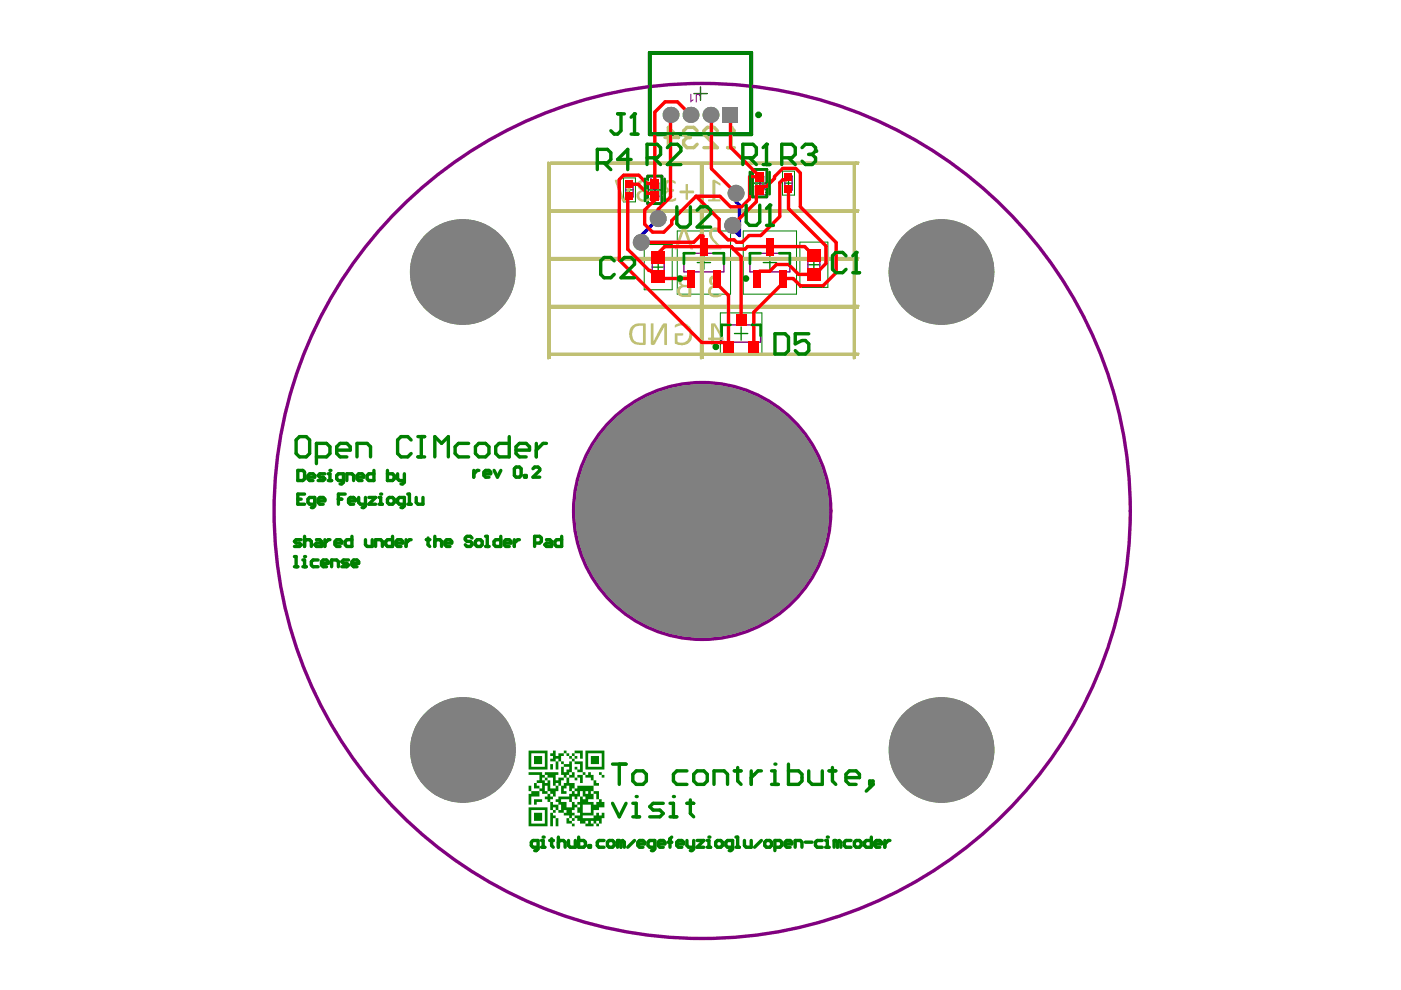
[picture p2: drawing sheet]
<svg xmlns="http://www.w3.org/2000/svg" width="297mm" height="210mm" viewBox="0 0 297 210" stroke-linecap="round" stroke-linejoin="round" font-family="sans-serif">
<path d="M147.1 19.8h2.8M148.5 18.4v2.9M138.8 38.9v2.8M159.7 38.8h2.8M161.1 37.4v2.8M137.4 40.3h2.8" fill="none" stroke="#000" stroke-width=".28"/>
<path d="M132.2 37.7h2.5v5.1h-2.5zM165.9 36.3h2.5v5.1h-2.5zM136.6 51.8h5.9v9.6h-5.9zM143.6 49h11.3v13.4h-11.3zM157.6 49h11.3v13.4h-11.3zM169.6 51.3h5.9v9.6h-5.9zM152.7 66.3h8.8v8.8h-8.8z" fill="none" stroke="#008000" stroke-width=".21"/>
<g fill="none" stroke="#008000" stroke-width=".28">
<path d="M133.5 39.5v1.5M166.4 38.8h1.6M167.2 38.1v1.5M132.7 40.3h1.5M138.3 56.6h2.5M139.6 55.4v2.5M147.8 55.7h2.9M149.2 54.3v2.8M161.8 55.7h2.8M163.2 54.3v2.8M171.3 56.1h2.5M172.6 54.9v2.5"/>
<path d="M155.7 70.7h2.8M157.1 69.3v2.8"/>
</g>
<path d="M132.7 38.8h1.5v2.9h-1.5zM166.4 37.3h1.6v3h-1.6zM138.3 54.2h2.5v4.8h-2.5zM145 53.7h8.5v3.9h-8.5zM159 53.7h8.5v3.9h-8.5zM171.3 53.7h2.5v4.8h-2.5zM153 68.9h8.3v3.7h-8.3z" fill="none" stroke="#800080" stroke-width=".28"/>
<path d="M137.6 11.1h21.8v17.5h-21.8zM137.3 37.3h3.1v5.9h-3.1zM159.6 35.9h3v5.9h-3z" fill="none" stroke="#800080" stroke-width=".57"/>
<g fill="#800080">
<path d="M147.5 20.1a.55 .55 0 0 1 .6-.2 .55 .55 0 0 1 .4 .5h-.3a.28 .28 0 0 0-.3-.3 .28 .28 0 0 0-.2 .4v1.2h-.2z"/>
<path d="M146.4 19.9h.2v1.4l.4-.2v.2l-.5 .4h-.1z"/>
<path d="M161.1 41.2h1.3l-.2-.4h.2l.5 .6h-1.8z"/>
<path d="M137.1 37.5a.84 .84 0 0 1 1.2 .6l.3 .2v-.9h.2v1.2l-.5-.3a.83 .83 0 0 0-1-.6l-.1 .5 .3 .1v.2a.64 .64 0 0 1-.4-1z"/>
<path d="M162.1 39.1v.5a.3 .3 0 0 0 .2 .4 .3 .3 0 0 0 .4-.3v-.6zM161.1 38.8h1.8v.9a.51 .51 0 0 1-.5 .6 .51 .51 0 0 1-.5-.5l-.8 .7v-.4l.8-.6v-.4h-.8z"/>
<path d="M137.3 39.2l-.1 .8h.6v-.5a.31 .31 0 0 0-.1-.4 .31 .31 0 0 0-.4 .1zM137.1 39a.55 .55 0 0 1 .9 .3l.8-.6v.3l-.8 .6v.4h.8v.3h-1.8z"/>
</g>
<path d="M137.6 11.1h21.8v17.5h-21.8zM137.3 37.3h3.1v5.9h-3.1zM159.6 35.9h3v5.9h-3z" fill="none" stroke="#008000" stroke-width=".57"/>
<path d="M137.9 11.4h21.2v16.9h-21.2zM138.1 38.9h1.4v2.8h-1.4zM160.4 37.4h1.4v2.8h-1.4z" fill="none" stroke="#008080" stroke-width=".57"/>
<g fill="none" stroke="#800080" stroke-width=".72">
<path d="M84.7 44.2a90.7 90.7 0 0 1 146.8 26.5 90.7 90.7 0 0 1-76.4 128.1 90.6 90.6 0 0 1-88.8-52.9 90.6 90.6 0 0 1 18.4-101.7z"/>
<circle cx="148.9" cy="108.3" r="27.3"/>
</g>
<g fill="#c0c073">
<path d="M116.2 75.5h.5v.5h-.5z"/>
<path d="M148.6 75.5h.5v.5h-.5z"/>
<path d="M181 75.5h.5v.5h-.5z"/>
<path d="M181.5 75h.5v.5h-.5z"/>
<path d="M181.5 64.9h.5v.5h-.5z"/>
<path d="M181.5 54.7h.5v.5h-.5z"/>
<path d="M181.5 44.6h.5v.5h-.5z"/>
<path d="M181.5 34.4h.5v.6h-.5z"/>
<path d="M116.2 34.4h.5v41.1h-.5z"/>
<path d="M148.6 35h.5v40.5h-.5z"/>
<path d="M181 35h.5v40.5h-.5z"/>
<path d="M116.7 75h64.8v.5h-64.8z"/>
<path d="M116.7 64.9h64.8v.5h-64.8z"/>
<path d="M116.7 54.7h64.8v.5h-64.8z"/>
<path d="M116.7 44.6h64.8v.5h-64.8z"/>
<path d="M116.7 34.4h64.8v.6h-64.8z"/>
</g>
<path d="M116.2 34.4v41.6M116.7 34.4h65.3M148.6 35v41M181 35v41M116.7 44.6h65.3M116.7 54.7h65.3M116.7 75h65.3M116.7 64.9h65.3" fill="none" stroke="#c0c073" stroke-width=".51"/>
<g fill="#c0c073">
<path d="M135.3 38.5a1.68 1.68 0 0 1 2.4 .1v.2a.18 .18 0 0 1-.2 .2 .18 .18 0 0 1-.2-.2 1.05 1.05 0 0 0-1.5 .2 .89 .89 0 0 0 1 1.1h.5v.4l-.7 .1a.87 .87 0 0 0-.9 .4 .87 .87 0 0 0 .1 1l.3 .3h.9l.5-.2a.18 .18 0 0 1 .2-.2 .18 .18 0 0 1 .1 .2 .8 .8 0 0 1-1 .7h-.1a1.3 1.3 0 0 1-1.6-.7 1.3 1.3 0 0 1 .4-1.6l.5-.2a1.2 1.2 0 0 1-.7-1.8z"/>
<path d="M140.9 38.5a1.7 1.7 0 0 1 2.4 .1v.2a.18 .18 0 0 1-.2 .2 .18 .18 0 0 1-.2-.2 .95 .95 0 0 0-1.5 .3 .77 .77 0 0 0 .9 1h.6v.4l-.7 .1a.87 .87 0 0 0-.9 .5 .87 .87 0 0 0 .2 1l.2 .2h.9l.5-.3a.18 .18 0 0 1 .3 0 .18 .18 0 0 1 0 .3v.2l-1 .3a1.49 1.49 0 0 1-1.8-1.7l.5-.6 .5-.2a1.25 1.25 0 0 1-.7-1.8z"/>
<path d="M145.4 39.1l.5-.1v1.4l1.3 .1-.1 .5h-1.2v1.3h-.5v-1.3h-1.2l-.1-.2v-.3l.1-.1h1.2z"/>
<path d="M151 38.3l.6-.2 1.2 .9a.18 .18 0 0 1 0 .2 .18 .18 0 0 1-.3 .1l-.8-.5v3.5h1.1v.4h-2.6v-.4h.8z"/>
<path d="M150.5 58.7h.1a1.81 1.81 0 0 1 1.7-.2 .54 .54 0 0 1 .5 .8l-.2-.1a1.26 1.26 0 0 0-1.5-.1 .83 .83 0 0 0 0 .9 .83 .83 0 0 0 .8 .4h.5l.1 .3v.2h-.7a.89 .89 0 0 0-.9 .4 .89 .89 0 0 0 .1 1 1.74 1.74 0 0 0 1.9-.1 .54 .54 0 0 1 0 .6 .54 .54 0 0 1-.6 .2 1.43 1.43 0 0 1-1.7-.2 1.43 1.43 0 0 1-.4-1.6l.4-.4 .6-.2a1.17 1.17 0 0 1-.7-1.9z"/>
<path d="M134.5 69.5l.5-.4h1.3v3.6h-.7a1.75 1.75 0 0 1-1.4-2.6zM134 69.1a2.54 2.54 0 0 0 .6 3.8l.9 .3 1.4-.1v-4.5h-1.7l-.6 .1z"/>
<path d="M151.4 69.1l1.4 2.5h-1.4zM150.7 68.6v3h-.5l-.1 .3 .1 .2h.5v1l.6 .1 .1-1.1h2v-.5l-1.7-3z"/>
<circle cx="138.8" cy="42.3" r=".43"/>
</g>
<path d="M147.8 27.7l-.7-.7h-1.4l-.8 .7v.7" fill="none" stroke="#c0c073" stroke-width=".72"/>
<circle cx="144.9" cy="28.4" r=".36" fill="#c0c073"/>
<path d="M144.9 28.4l.8 .8M145.7 29.2h.7M145.7 29.2l-.8 .7v.7l.8 .7h1.4l.7-.7" fill="none" stroke="#c0c073" stroke-width=".72"/>
<g fill="#c0c073">
<path d="M150.5 48.6a1.64 1.64 0 0 1 2.4 .2 .23 .23 0 0 1-.1 .3 .23 .23 0 0 1-.3-.2 .97 .97 0 0 0-1.5 .5v.5l.4 .8 1.5 1.5v.7h-2.7v-.5h2.1l-1.3-1.4-.6-.9-.1-1z"/>
<path d="M130.4 38.2l.5-.1 .1 .2 1.2 3.8 1.4-3.9h.6l-1.5 4.4-.2 .2h-.5l-.1-.2z"/>
<path d="M138 68.6h.5v3.7l1.8-3.4 .4-.3h.6l.1 4.6-.6-.1v-3.9l-1.9 3.7-.3 .3h-.5l-.1-.2z"/>
<path d="M143.1 69l.5-.3a2.3 2.3 0 0 1 2.5 .4 2.3 2.3 0 0 1 .6 2.5 2.31 2.31 0 0 1-3.4 1.3l-.2-.1v-2.1l1.7-.1v.5h-1.2v1.3l.3 .2a1.7 1.7 0 0 0 1.8-.4 1.7 1.7 0 0 0 .4-1.8 1.76 1.76 0 0 0-2.9-1h-.1z"/>
<path d="M144.5 59.3l.4-.3 1-.1v1.5h-.8a.75 .75 0 0 1-.6-1.1zM144.2 61.3l.6-.4h1.1v1.6h-.9a.78 .78 0 0 1-.8-1.2zM144 58.9v.1a1.13 1.13 0 0 0 .4 1.5 1.25 1.25 0 0 0-.8 1.5 1.25 1.25 0 0 0 1.4 1h1.5l.1-4.3-.2-.3h-1.3l-.7 .1z"/>
<path d="M145 48.9l.8 2.3h-1.6zM144.6 48.4l-1.6 4.4 .6 .1 .5-1.2h1.9l.4 1.2h.5l-1.5-4.5z"/>
</g>
<path d="M141 29.2h2.9l-2.2-2.2v4.3M152.1 27.7l-.7-.7h-1.4l-.8 .7v.7l2.9 2.9h-2.9M154.3 31.3h1.4M155 27v4.3" fill="none" stroke="#c0c073" stroke-width=".72"/>
<circle cx="155" cy="27" r=".36" fill="#c0c073"/>
<path d="M155 27l.7 .7" fill="none" stroke="#c0c073" stroke-width=".72"/>
<path d="M139.6 46.4l-3.6 3.5v1.5M156.1 41v1.8l.7 .7v6.4l-1.5-1.4v-.7" fill="none" stroke="#00f" stroke-width=".72"/>
<g fill="#808080">
<circle cx="136" cy="51.4" r="1.79"/>
<circle cx="139.6" cy="46.4" r="1.79"/>
<circle cx="156.1" cy="41" r="1.79"/>
<circle cx="155.3" cy="47.8" r="1.79"/>
<circle cx="199.6" cy="159" r="11.2"/>
<circle cx="98.2" cy="159" r="11.2"/>
<circle cx="98.1" cy="57.7" r="11.2"/>
<circle cx="199.6" cy="57.7" r="11.2"/>
<circle cx="148.9" cy="108.3" r="26.9"/>
<circle cx="146.4" cy="24.4" r="1.7"/>
<circle cx="142.2" cy="24.4" r="1.7"/>
<circle cx="150.6" cy="24.4" r="1.7"/>
</g>
<path d="M153.2 22.7h3.4v3.3h-3.4z" fill-rule="evenodd" fill="#808080"/>
<g fill="none" stroke="#f00" stroke-width=".72">
<path d="M133.5 39.1h1.8l1.9 1.9h1l.6 .6M142.2 24.4v17.4l-2.6 2.6v2M146.4 24.4l-2.8-2.8h-2.6l-2.2 2.2v15.1h-1.6l-1.8-1.8h-3.2l-.9 1v17l17.5 17.5h4.9l.7 .8M150.6 24.4l.2 .2v11.2l5.3 5.2M154.9 24.4v6.8l6.2 6.3h-2.2v4.7l-1.7 1.6h-2.3l-2.3-2.2h-5M167.2 37.6l-.4 .5h-.8l-.7 .6v7.2l-4 4h-2.5l-1.4 1.5h-1.2l-.5-.5h-1.4l-1.8-1.9v-2.5l-4.9-4.9M133.5 41.5l-.4 .3v11l4.5 4.5h.3l1.7 1.8h7M136 51.4h11.1l1.3-1.4h.6v2.1l.2 .2M138.8 41.6h.6v.7h-.4l-2.3 2.2v3l1.7 1.7h2.3l1.7-1.7v-.7l5.2-5.2M138.8 41.6h.1M151.9 59.1v1l2.5 2.5v10.9M155 52.3l2.1 2.1v13.5"/>
<path d="M161.1 40.2l-.7-.6v3.2l-5.1 5M161.1 40.2l.6-.6h.8l1.7-1.8v-.4l1.8-1.7h2.7l1 1v7.1l7.6 7.6v6.4l-2.8 2.8h-4.8l-1.5-1.5h-2.3v1l-6.1 6.1v7.3M161.1 40.2h.1M167.2 40v4.2l7.9 8v3.7l-2.5 2.3h-3.3l-2.1-2.1h-2.6l-1.4 1.4h-2.2l-.5 .5v1.1M172.6 54.1l-2-1.8h-12.1l-.5 .5h-2.4l-.5-.5h-14.2l-2.1 1.9"/>
</g>
<g fill="#808080">
<circle cx="136" cy="51.4" r="1.79"/>
<circle cx="139.6" cy="46.4" r="1.79"/>
<circle cx="156.1" cy="41" r="1.79"/>
<circle cx="155.3" cy="47.8" r="1.79"/>
<circle cx="199.6" cy="159" r="11.2"/>
<circle cx="98.2" cy="159" r="11.2"/>
<circle cx="98.1" cy="57.7" r="11.2"/>
<circle cx="199.6" cy="57.7" r="11.2"/>
<circle cx="148.9" cy="108.3" r="26.9"/>
<circle cx="146.4" cy="24.4" r="1.7"/>
<circle cx="142.2" cy="24.4" r="1.7"/>
<circle cx="150.6" cy="24.4" r="1.7"/>
</g>
<path d="M153.2 22.7h3.4v3.3h-3.4z" fill-rule="evenodd" fill="#808080"/>
<g fill="#f00">
<path d="M132.7 38.2h1.5v1.7h-1.5z" fill-rule="evenodd"/>
<path d="M132.7 40.6h1.5v1.7h-1.5z" fill-rule="evenodd"/>
<path d="M156 66.6h2.3v2.6h-2.3z" fill-rule="evenodd"/>
<path d="M162.4 50.4h1.7v3.8h-1.7z" fill-rule="evenodd"/>
<path d="M145.7 57.1h1.7v3.9h-1.7z" fill-rule="evenodd"/>
<path d="M151.1 57.1h1.7v3.9h-1.7z" fill-rule="evenodd"/>
<path d="M153.3 72.3h2.3v2.5h-2.3z" fill-rule="evenodd"/>
<path d="M138.1 57.3h2.9v2.7h-2.9z" fill-rule="evenodd"/>
<path d="M148.4 50.4h1.7v3.8h-1.7z" fill-rule="evenodd"/>
<path d="M137.9 37.9h1.9v2h-1.9z" fill-rule="evenodd"/>
<path d="M137.9 40.6h1.9v2h-1.9z" fill-rule="evenodd"/>
<path d="M158.7 72.3h2.2v2.5h-2.2z" fill-rule="evenodd"/>
<path d="M171.1 56.8h2.9v2.7h-2.9z" fill-rule="evenodd"/>
<path d="M166.4 39.2h1.6v1.7h-1.6z" fill-rule="evenodd"/>
<path d="M160.1 39.2h1.9v2h-1.9z" fill-rule="evenodd"/>
<path d="M138.1 53.3h2.9v2.6h-2.9z" fill-rule="evenodd"/>
<path d="M165.1 57.1h1.7v3.9h-1.7z" fill-rule="evenodd"/>
<path d="M159.7 57.1h1.7v3.9h-1.7z" fill-rule="evenodd"/>
<path d="M171.1 52.7h2.9v2.7h-2.9z" fill-rule="evenodd"/>
<path d="M166.4 36.8h1.6v1.7h-1.6z" fill-rule="evenodd"/>
<path d="M160.1 36.5h1.9v2h-1.9z" fill-rule="evenodd"/>
</g>
<g fill="#008000">
<path d="M113.2 169.5h1.7v.5h-1.1v.6h-.6z"/>
<path d="M113.2 172.3h1.7v1.7h-1.7z"/>
<path d="M113.2 160.3h1.7v1.7h-1.7z"/>
<path d="M116.7 162h.5v1.2h-.5z"/>
<path d="M122.4 164.3h1.2v1.7h-.6v-1.1h-.6z"/>
<path d="M121.3 159.7h.5v.6h.6v.6h-.6v-.6h-.5z"/>
<path d="M121.8 159.1h1.8v1.8h-.6v-1.2h-1.2z"/>
<path d="M127 163.7h.6v.6h.5v.6h-.5v-.6h-.6z"/>
<path d="M112.1 166.6h.5v1.1h1.8v1.2h-1.8v1.7h-.5v-2.3h.5v-.6h-.5z"/>
<path d="M116.7 172.3h.5v.6h.6v.6h.6v1.7h-.6v-1.7h-.6v1.7h-.5z"/>
<path d="M125.3 160.3h1.7v1.7h-1.7z"/>
<path d="M120.1 173.5h.6v.5h.6v.6h.5v.6h-.5v-.6h-1.2z"/>
<path d="M119.5 159.1h.6v.6h.6v.6h.6v.6h.5v.5h1.8v2.3h.5v.6h.6v-.6h.6v.6h.5v1.1h.6v.6h.6v.6h-1.2v-1.2h-.5v-.5h-1.2v-.6h-.5v-.6h-1.2v-.5h-.6v-.6h.6v.6h.6v-1.2h-1.2v-.6h-.5v-.5h-.6v-.6h-.6v-.6h-.6z"/>
<path d="M124.1 159.1h4v4.1h-4zM124.7 159.7v2.9h2.9v-2.9z"/>
<path d="M112.1 159.1h4v4.1h-4zM112.6 159.7v2.9h2.9v-2.9z"/>
<path d="M112.1 171.2h4v4h-4zM112.6 171.8v2.8h2.9v-2.8z"/>
<path d="M112.1 163.7h2.8v.6h.6v.6h.6v.5h.6v1.8h1.1v-.6h-.6v-1.7h-1.1v-.6h-.6v-.6h2.9v.6h-.6v1.1h.6v-.5h1.1v.5h-.5v1.2h.5v-.6h.6v-1.1h-.6v-.6h-.5v-1.7h.5v1.1h.6v-.5h.6v-.6h-1.2v-.6h-.5v-.6h-.6v-.5h-.6v.5h.6v1.8h-.6v-1.8h-1.1v-.5h.5v-.6h-.5v-.6h.5v-.6h.6v1.2h.6v-.6h1.1v.6h-.5v1.1h.5v.6h1.2v-.6h.6v2.3h.5v1.2h.6v.5h-.6v-.5h-1.1v-.6h-.6v.6h.6v1.1h1.1v1.2h.6v-.6h3.4v1.1h1.2v1.8h.6v.5h.5v1.2h-1.1v.6h-1.2v1.1h.6v-.6h.6v.6h.6v-.6h.5v1.2h-.5v1.1h-.6v-.6h-.6v.6h.6v.6h-.6v-.6h-.6v-.6h-.5v.6h.5v.6h-1.7v-.6h-1.1v-.6h-.6v-.5h-.6v-.6h-.5v.6h.5v.5h-.5v-.5h-.6v-.6h-1.2v-.6h-1.1v-.5h-.6v-.6h-.6v.6h.6v.5h-.6v-.5h-.5v-1.8h-.6v-.5h-.6v-.6h.6v-.6h-1.2v-.6h-.5v-.5h-1.2v-1.2h.6v.6h.6v.6h.5v-1.2h-1.1v-.6h.6v-1.1h-2.3zM120.7 163.7v.6h.6v-.6zM114.9 164.9v.5h.6v.6h.6v-.6h-.6v-.5zM124.1 167.7v.6h.6v-.6zM121.3 167.2v.5h.5v.6h.6v-.6h-.6v-.5zM115.5 166.6v1.1h.6v.6h.6v.6h.5v.6h-.5v.5h.5v.6h1.2v1.2h.6v-1.2h-.6v-.6h-.6v-.5h.6v-.6h2.3v-.6h.6v-.6h-.6v-1.1h-.6v.6h-.6v.5h.6v.6h-1.1v-1.7h-.6v-.6h-.6v.6h.6v1.1h-.6v1.2h-.6v-.6h-.5v-.6h-.6v-1.1zM123 167.7v1.2h.6v.6h.5v-.6h-.5v-1.2zM121.3 168.9v1.1h.5v.6h.6v.6h.6v-.6h-.6v-.6h.6v-1.1h-.6v.6h-.6v-.6zM125.3 167.7v.6h.5v1.2h-1.1v.5h1.1v.6h.6v-.6h.6v-.5h-.6v-1.2h-.6v-.6zM119 169.5v.5h1.1v1.2h1.2v-1.2h-.6v-.5zM123.6 170.6v1.7h1.7v-1.7zM119.5 171.8v.5h.6v-.5zM121.3 171.8v.5h.5v.6h1.2v-.6h-.6v-1.1h-.6v.6zM123.6 172.9v.6h2.2v-.6zM124.1 174v.6h.6v-.6z"/>
</g>
<path d="M137.9 11.4h21.2v16.9h-21.2zM136.8 37.9v4.7M140.9 37.9v4.7M159 36.5v4.7M163.2 36.5v4.7M147.3 53.7h-2.3v2.3M151.2 53.7h2.3v2.3M161.3 53.7h-2.3v2.3M165.2 53.7h2.3v2.3M154.9 68.9h-1.9v2.3M159.4 68.9h1.9v2.3" fill="none" stroke="#008000" stroke-width=".57"/>
<g fill="none" stroke="#008000" stroke-width=".72">
<path d="M126.6 34.5h2.2l.7-.7v-1.4l-.7-.7h-2.2v4.3M128.1 34.5l1.4 1.5M133.8 33.8h-2.9l2.2-2.1v4.3M137.2 33.5h2.1l.8-.8v-1.4l-.8-.7h-2.1v4.3M138.6 33.5l1.5 1.4M141.5 31.3l.7-.7h1.4l.8 .7v.7l-2.9 2.9h2.9M165.7 33.5h2.2l.7-.8v-1.4l-.7-.7h-2.2v4.3M167.2 33.5l1.4 1.4M170 31.3l.8-.7h1.4l.7 .7v.7M130.2 55.3l-.7-.7h-1.4l-.7 .7v2.9l.7 .7h1.4l.7-.7M131.7 55.3l.7-.7h1.4l.7 .7v.7l-2.8 2.9h2.8M143.5 43.8v3.6l.7 .7h1.5l.7-.7v-3.6"/>
<path d="M147.8 44.6l.7-.8h1.5l.7 .8v.7l-2.9 2.8h2.9"/>
</g>
<circle cx="172.9" cy="32" r=".36" fill="#008000"/>
<g fill="none" stroke="#008000" stroke-width=".72">
<path d="M171.5 32.7h.7M172.2 32.7l.7 .8v.7l-.7 .7h-1.4l-.8-.7M172.9 32l-.7 .7M164.3 70.8h2.2l.7 .7v2.8l-.7 .8h-2.2zM171.5 70.8h-2.9v2.1l1.4-.7h.8l.7 .7v1.4l-.7 .8h-1.5l-.7-.8M63.1 99.7h1.1l.4 .4v1.4l-.4 .4h-1.1zM100.4 99.7v1.5M101.5 99.7h-.3l-.8 .8M104.8 99.7l.7 1.5 .7-1.5M109.1 99.4l.3-.4h.7l.4 .4v1.4l-.4 .4h-.7l-.3-.4zM113 99.4l.4-.4h.7l.3 .4v.3l-1.4 1.5h1.4M65.3 101.2h1.4v-.4l-.3-.3h-.7l-.4 .3v.7l.4 .4h.7"/>
<path d="M68.9 100.5h-1.1l-.4 .3 .4 .4h.7l.4 .3-.4 .4h-1.1M69.6 100.5h.4v1.4M69.6 101.9h.7M102.6 100.5h1.4v-.4l-.3-.4h-.7l-.4 .4v.7l.4 .4h.7M111.2 100.8h.4v.4h-.4z"/>
</g>
<circle cx="70" cy="99.7" r=".36" fill="#008000"/>
<g fill="none" stroke="#008000" stroke-width=".72">
<path d="M79.3 99.7v2.2h-1.1l-.4-.4v-.7l.4-.3h1.1M82.1 99.7v2.2h1.1l.4-.4v-.7l-.4-.3h-1.1M63.1 105.8h.8M64.6 104.8h-1.5v2.1h1.5M66.7 106.9h-1l-.4-.4v-.7l.4-.3h1v1.8l-.3 .3h-.4M67.4 106.2h1.5v-.4l-.4-.3h-.7l-.4 .3v.7l.4 .4h.7M71.7 105.8h.8M72.8 101.9h-1.1l-.3-.4v-.7l.3-.3h1.1v1.7l-.3 .4h-.4M73.2 104.8h-1.5v2.1M73.5 101.9v-1.4h1.1l.4 .3v1.1M73.9 106.2h1.4v-.4l-.3-.3h-.7l-.4 .3v.7l.4 .4h.7M75.7 101.2h1.4v-.4l-.3-.3h-.7l-.4 .3v.7l.4 .4h.7"/>
<path d="M76.1 105.5v1l.3 .4h1.1M77.5 105.5v1.8l-.4 .3h-.3M78.2 105.5h1.4l-1.4 1.4h1.4M80.4 106.9h.7M80.4 105.5h.3v1.4M84.3 100.5v1l.4 .4h1M85.7 100.5v1.7l-.3 .4h-.4"/>
</g>
<circle cx="80.7" cy="104.8" r=".36" fill="#008000"/>
<path d="M179.4 54.2l-.7-.7h-1.5l-.7 .7v2.9l.7 .7h1.5l.7-.7M180.8 57.8h1.4M181.5 53.5v4.3M82.1 105.8l.4-.3h.7l.4 .3v.7l-.4 .4h-.7l-.4-.4zM85.7 106.9h-1l-.4-.4v-.7l.4-.3h1v1.8l-.3 .3h-.4M86.5 106.9h.7M86.5 104.8h.3v2.1M88.2 105.5v1l.4 .4h1.1v-1.4" fill="none" stroke="#008000" stroke-width=".72"/>
<circle cx="181.5" cy="53.5" r=".36" fill="#008000"/>
<path d="M158.2 43.5v3.6l.7 .7h1.5l.7-.7v-3.6M162.5 47.8h1.4M163.2 43.5v4.3M181.5 53.5l-.7 .7" fill="none" stroke="#008000" stroke-width=".72"/>
<circle cx="163.2" cy="43.5" r=".36" fill="#008000"/>
<path d="M157.5 33.5h2.1l.8-.8v-1.4l-.8-.7h-2.1v4.3M158.9 33.5l1.5 1.4M161.8 34.9h1.4M162.5 30.6v4.3M163.2 43.5l-.7 .7" fill="none" stroke="#008000" stroke-width=".72"/>
<circle cx="162.5" cy="30.6" r=".36" fill="#008000"/>
<g fill="none" stroke="#008000" stroke-width=".72">
<path d="M162.5 30.6l-.7 .7M62.4 118h.4v2.2M63.9 114.4h-1.1l-.4 .4 .4 .3h.7l.4 .4-.4 .4h-1.1M64.2 118.7h.4v1.5M64.6 114.8l.3-.4h.7l.4 .4v1.1M64.6 113.7v2.2M67.1 114.4h.7l.4 .4v1.1h-1.1l-.4-.4 .4-.4h1.1M68.9 114.4v1.5M70 114.4h-.4l-.7 .7M71 115.1h1.5v-.3l-.4-.4h-.7l-.4 .4v.7l.4 .4h.7M74.6 113.7v2.2h-1.1l-.3-.4v-.7l.3-.4h1.1M77.5 114.4v1.1l.3 .4h1.1v-1.5"/>
<path d="M79.6 115.9v-1.5h1.1l.4 .4v1.1M83.2 113.7v2.2h-1.1l-.3-.4v-.7l.3-.4h1.1M83.9 115.1h1.5v-.3l-.4-.4h-.7l-.4 .4v.7l.4 .4h.7M86.1 114.4v1.5M87.2 114.4h-.4l-.7 .7M90.4 114.4h.7M90.8 114.1v1.4l.3 .4M92.2 114.8l.3-.4h.8l.3 .4v1.1M92.2 113.7v2.2M94.3 115.1h1.5v-.3l-.4-.4h-.7l-.4 .4v.7l.4 .4h.7M100.1 114.1l-.4-.4h-.7l-.4 .4v.3l.4 .4h.7l.4 .3v.4l-.4 .4h-.7l-.4-.4M101.2 114.4h.7l.3 .4v.7l-.3 .4h-.7l-.4-.4v-.7z"/>
<path d="M102.9 115.9h.8M102.9 113.7h.4v2.2M106.2 113.7v2.2h-1.1l-.4-.4v-.7l.4-.4h1.1M106.9 115.1h1.4v-.3l-.3-.4h-.7l-.4 .4v.7l.4 .4h.7M109 114.4v1.5M110.1 114.4h-.3l-.8 .7M113.3 115.1h1.1l.4-.3v-.7l-.4-.4h-1.1v2.2M115.9 114.4h.7l.3 .4v1.1h-1l-.4-.4 .4-.4h1M119.1 113.7v2.2h-1.1l-.3-.4v-.7l.3-.4h1.1M62.4 120.2h.7M64.2 120.2h.7"/>
</g>
<circle cx="64.6" cy="118" r=".36" fill="#008000"/>
<g fill="none" stroke="#008000" stroke-width=".72">
<path d="M62.8 93.3l.7-.7h1.4l.8 .7v2.9l-.8 .7h-1.4l-.7-.7zM67.1 96.9h2.1l.8-.7v-1.5l-.8-.7h-2.1v4.3M71.4 95.4h2.9v-.7l-.8-.7h-1.4l-.7 .7v1.5l.7 .7h1.4M75.7 96.9v-2.9h2.1l.8 .7v2.2M87.2 93.3l-.7-.7h-1.5l-.7 .7v2.9l.7 .7h1.5l.7-.7M88.6 92.6h1.4M88.6 96.9h1.4M89.3 92.6v4.3M92.2 96.9v-4.3l1.4 1.4 1.5-1.4v4.3M99.4 94h-2.2l-.7 .7v1.5l.7 .7h2.2M100.8 94.7l.7-.7h1.4l.8 .7v1.5l-.8 .7h-1.4l-.7-.7zM108 92.6v4.3h-2.2l-.7-.7v-1.5l.7-.7h2.2"/>
<path d="M109.4 95.4h2.9v-.7l-.7-.7h-1.5l-.7 .7v1.5l.7 .7h1.5M113.7 94v2.9M115.9 94h-.8l-1.4 1.4M67.4 118.7h-1l-.4 .4v.7l.4 .4h1M68.2 119.4h1.4v-.3l-.4-.4h-.7l-.3 .4v.7l.3 .4h.7M73.9 118.7h-1.1l-.3 .4 .3 .3h.7l.4 .4-.4 .4h-1M74.6 119.4h1.5v-.3l-.4-.4h-.7l-.4 .4v.7l.4 .4h.7M70.3 120.2v-1.5h1.1l.3 .4v1.1M129.9 162h2.8M131.3 162v4.3M134.2 164.2l.7-.8h1.4l.7 .8v1.4l-.7 .7h-1.4l-.7-.7zM145.6 163.4h-2.1l-.7 .8v1.4l.7 .7h2.1"/>
<path d="M147.1 164.2l.7-.8h1.4l.8 .8v1.4l-.8 .7h-1.4l-.7-.7zM151.4 166.3v-2.9h2.1l.8 .8v2.1M155.7 163.4h1.4M156.4 162.7v2.9l.7 .7M159.3 163.4v2.9M161.4 163.4h-.7l-1.4 1.5M163.6 166.3h1.4M163.6 163.4h.7v2.9"/>
</g>
<circle cx="164.3" cy="162" r=".36" fill="#008000"/>
<path d="M129.9 170.3l1.4 2.9 1.4-2.9M134.2 173.2h1.4M134.2 170.3h.7v2.9M167.2 162v4.3h2.1l.7-.7v-1.4l-.7-.8h-2.1M171.5 163.4v2.2l.7 .7h2.1v-2.9M175.8 163.4h1.4M176.5 162.7v2.9l.7 .7M179.4 164.9h2.8v-.7l-.7-.8h-1.4l-.7 .8v1.4l.7 .7h1.4M184.4 165.6h.7v.7h-.7zM185.1 166.3l-1.4 1.4" fill="none" stroke="#008000" stroke-width=".72"/>
<circle cx="134.9" cy="168.9" r=".36" fill="#008000"/>
<path d="M140.6 170.3h-2.1l-.7 .7 .7 .8h1.4l.7 .7-.7 .7h-2.1M142.1 173.2h1.4M142.1 170.3h.7v2.9" fill="none" stroke="#008000" stroke-width=".72"/>
<circle cx="142.8" cy="168.9" r=".36" fill="#008000"/>
<path d="M130.9 24.1h1.5M131.7 24.1v3.6l-.8 .7h-.7l-.7-.7M133.8 28.4h1.4M134.5 24.1v4.3M145.6 170.3h1.5M146.4 169.6v2.9l.7 .7" fill="none" stroke="#008000" stroke-width=".72"/>
<circle cx="134.5" cy="24.1" r=".36" fill="#008000"/>
<path d="M134.5 24.1l-.7 .8M114.1 179.6h-1.1l-.4-.3v-.7l.4-.4h1.1v1.8l-.4 .4h-.3M114.8 178.2h.4v1.4M114.8 179.6h.7" fill="none" stroke="#008000" stroke-width=".72"/>
<circle cx="115.2" cy="177.5" r=".36" fill="#008000"/>
<g fill="none" stroke="#008000" stroke-width=".72">
<path d="M116.6 178.2h.7M117 177.8v1.5l.3 .3M118.4 178.6l.3-.4h.8l.3 .4v1M118.4 177.5v2.1M120.5 178.2v1.1l.4 .3h1.1v-1.4M122.7 177.5v2.1h1.1l.3-.3v-.7l-.3-.4h-1.1M124.8 179.3h.4v.3h-.4zM128.1 178.2h-1.1l-.4 .4v.7l.4 .3h1.1M128.8 178.6l.3-.4h.8l.3 .4v.7l-.3 .3h-.8l-.3-.3zM131.7 178.6l-.4-.4h-.4v1.4M131.7 178.6v1M131.7 178.6l.3-.4 .4 .4v1"/>
<path d="M134.5 178.2l-1.4 1.4M135.2 178.9h1.5v-.3l-.4-.4h-.7l-.4 .4v.7l.4 .3h.7M138.8 179.6h-1l-.4-.3v-.7l.4-.4h1v1.8l-.3 .4h-.4M139.5 178.9h1.5v-.3l-.4-.4h-.7l-.4 .4v.7l.4 .3h.7M141.7 178.6h.7M142.4 177.5l-.3 .3v1.8M143.5 178.9h1.4v-.3l-.3-.4h-.8l-.3 .4v.7l.3 .3h.8M145.6 178.2v1.1l.4 .3h1.1M147.1 178.2v1.8l-.4 .4h-.3M147.8 178.2h1.4l-1.4 1.4h1.4M149.9 178.2h.4v1.4M149.9 179.6h.8"/>
</g>
<circle cx="150.3" cy="177.5" r=".36" fill="#008000"/>
<g fill="none" stroke="#008000" stroke-width=".72">
<path d="M151.7 178.6l.4-.4h.7l.4 .4v.7l-.4 .3h-.7l-.4-.3zM155.3 179.6h-1.1l-.3-.3v-.7l.3-.4h1.1v1.8l-.3 .4h-.4M156 179.6h.8M156 177.5h.4v2.1M157.8 178.2v1.1l.4 .3h1.1v-1.4M161.4 178.2l-1.4 1.4M162.1 178.6l.4-.4h.7l.4 .4v.7l-.4 .3h-.7l-.4-.3zM164.3 179.6h1.1l.3-.3v-.7l-.3-.4h-1.1v2.2M166.4 178.9h1.5v-.3l-.4-.4h-.7l-.4 .4v.7l.4 .3h.7M168.6 179.6v-1.4h1.1l.3 .4v1M170.7 178.6h1.5M174.3 178.2h-1l-.4 .4v.7l.4 .3h1"/>
<path d="M175 179.6h.8M175 178.2h.4v1.4"/>
</g>
<circle cx="175.4" cy="177.5" r=".36" fill="#008000"/>
<path d="M177.6 178.6l-.4-.4h-.4v1.4M177.6 178.6v1M177.6 178.6l.3-.4 .4 .4v1M180.4 178.2h-1l-.4 .4v.7l.4 .3h1M181.1 178.6l.4-.4h.7l.4 .4v.7l-.4 .3h-.7l-.4-.3zM184.7 177.5v2.1h-1l-.4-.3v-.7l.4-.4h1M185.4 178.9h1.5v-.3l-.4-.4h-.7l-.4 .4v.7l.4 .3h.7M187.6 178.2v1.4M188.7 178.2h-.4l-.7 .7" fill="none" stroke="#008000" stroke-width=".72"/>
<g fill="none" stroke="#008000" stroke-width=".71">
<circle cx="160.8" cy="24.4" r=".35"/>
<circle cx="144.2" cy="59.1" r=".35"/>
<circle cx="158.1" cy="59.1" r=".35"/>
<circle cx="151.8" cy="73.5" r=".35"/>
</g>
</svg>
